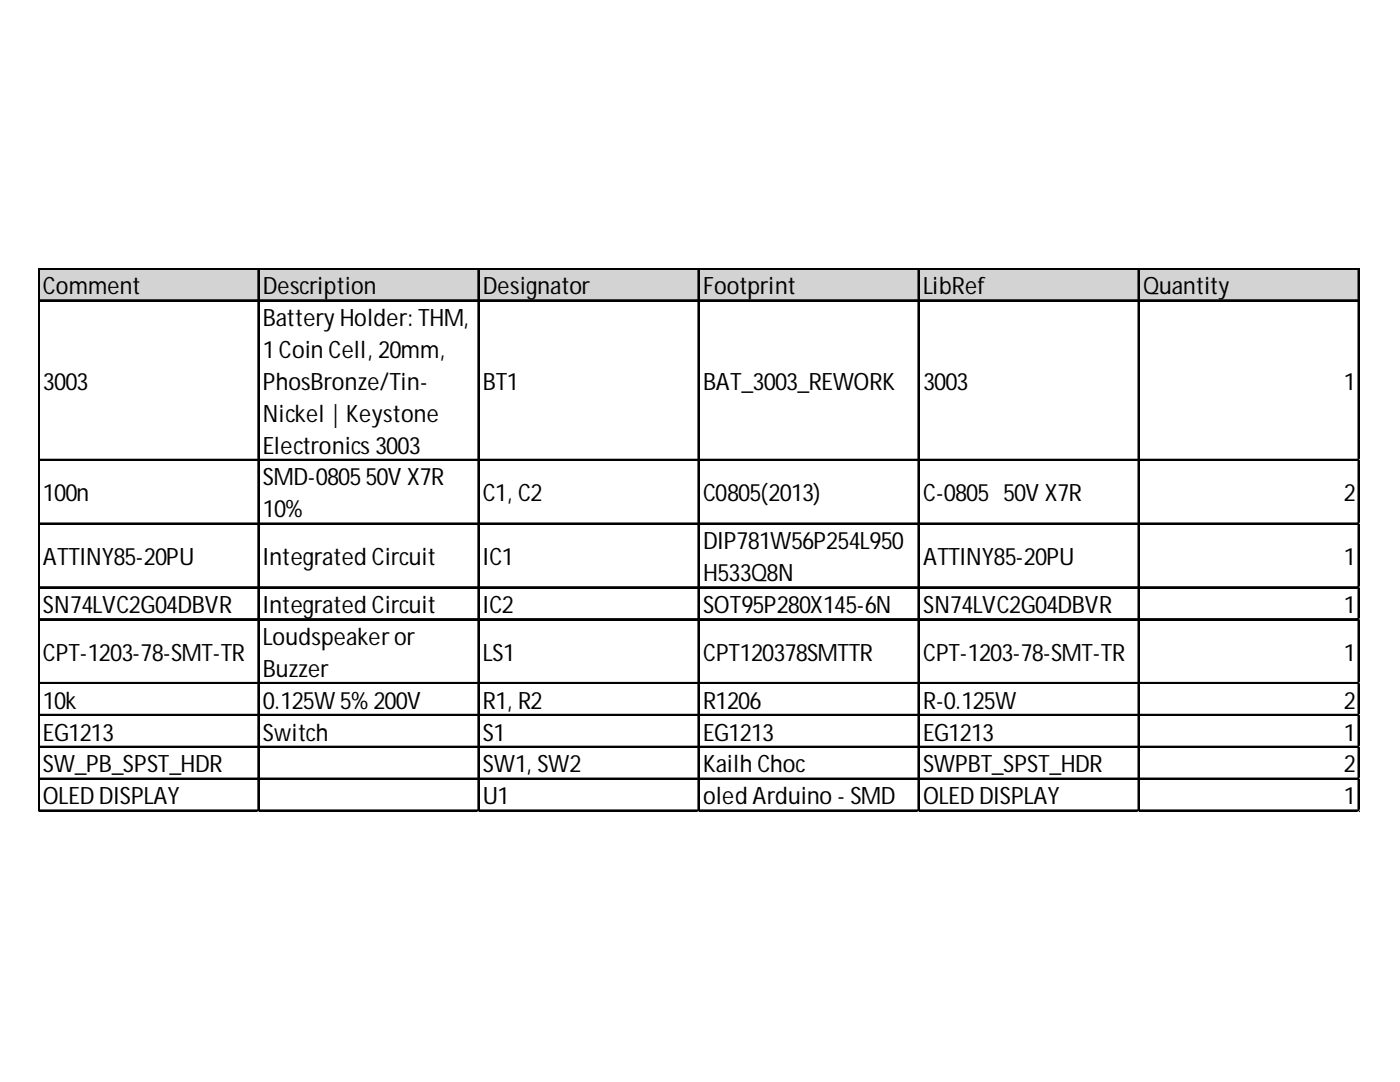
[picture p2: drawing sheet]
<svg xmlns="http://www.w3.org/2000/svg" width="279mm" height="216mm" viewBox="0 0 279 216" stroke-linecap="round" stroke-linejoin="round" font-family="sans-serif">
<defs><g id="words">
<g font-size="4.8">
<text x="8.6" y="58.7">Comment</text>
<text x="52.5" y="58.7">Description</text>
<text x="96.4" y="58.7">Designator</text>
<text x="140.3" y="58.7">Footprint</text>
<text x="184.2" y="58.7">LibRef</text>
<text x="228.1" y="58.7">Quantity</text>
<text x="52.5" y="65.1">Battery Holder: THM,</text>
<text x="52.5" y="71.4">1Coin Cell, 20mm,</text>
<text x="8.6" y="77.8">3003</text>
<text x="52.5" y="77.8">PhosBronze/Tin-</text>
<text x="96.4" y="77.8">BT1</text>
<text x="140.3" y="77.8">BAT_3003_REWORK</text>
<text x="184.2" y="77.8">3003</text>
<text x="268.2" y="77.8">1</text>
<text x="52.5" y="84.1">Nickel | Keystone</text>
<text x="52.5" y="90.5">Electronics3003</text>
<text x="8.6" y="100">100n</text>
<text x="52.5" y="96.9">SMD-080550V X7R</text>
<text x="96.4" y="100">C1, C2</text>
<text x="140.3" y="100">C0805(2013)</text>
<text x="184.2" y="100">C-0805</text>
<text x="200.2" y="100">50V X7R</text>
<text x="268.2" y="100">2</text>
<text x="52.5" y="103.2">10%</text>
<text x="8.6" y="112.8">ATTINY85-20PU</text>
<text x="52.5" y="112.8">Integrated Circuit</text>
<text x="96.4" y="112.8">IC1</text>
<text x="140.3" y="109.6">DIP781W56P254L950</text>
<text x="184.2" y="112.8">ATTINY85-20PU</text>
<text x="268.2" y="112.8">1</text>
<text x="140.3" y="116">H533Q8N</text>
<text x="8.6" y="122.3">SN74LVC2G04DBVR</text>
<text x="52.5" y="122.3">Integrated Circuit</text>
<text x="96.4" y="122.3">IC2</text>
<text x="140.3" y="122.3">SOT95P280X145-6N</text>
<text x="184.2" y="122.3">SN74LVC2G04DBVR</text>
<text x="268.2" y="122.3">1</text>
<text x="8.6" y="131.9">CPT-1203-78-SMT-TR</text>
<text x="52.5" y="128.7">Loudspeakeror</text>
<text x="96.4" y="131.9">LS1</text>
<text x="140.3" y="131.9">CPT120378SMTTR</text>
<text x="184.2" y="131.9">CPT-1203-78-SMT-TR</text>
<text x="268.2" y="131.9">1</text>
<text x="52.5" y="135">Buzzer</text>
<text x="8.6" y="141.4">10k</text>
<text x="52.5" y="141.4">0.125W5% 200V</text>
<text x="96.4" y="141.4">R1, R2</text>
<text x="140.3" y="141.4">R1206</text>
<text x="184.2" y="141.4">R-0.125W</text>
<text x="268.2" y="141.4">2</text>
<text x="8.6" y="147.8">EG1213</text>
<text x="52.5" y="147.8">Switch</text>
<text x="96.4" y="147.8">S1</text>
<text x="140.3" y="147.8">EG1213</text>
<text x="184.2" y="147.8">EG1213</text>
<text x="268.2" y="147.8">1</text>
<text x="8.6" y="154.1">SW_PB_SPST_HDR</text>
<text x="96.4" y="154.1">SW1, SW2</text>
<text x="140.3" y="154.1">Kailh Choc</text>
<text x="184.2" y="154.1">SWPBT_SPST_HDR</text>
<text x="268.2" y="154.1">2</text>
<text x="8.6" y="160.5">OLED DISPLAY</text>
<text x="96.4" y="160.5">U1</text>
<text x="140.3" y="160.5">oled Arduino - SMD</text>
<text x="184.2" y="160.5">OLED DISPLAY</text>
<text x="268.2" y="160.5">1</text>
</g>
</g></defs>
<path d="M7.9 53.8h263.5v6.4h-263.5z" fill="#d3d3d3"/>
<g fill="none" stroke="#000" stroke-width=".32">
<path d="M7.6 53.5v108.5M7.8 53.5v108.5M7.9 53.5h263.5M7.9 53.7h263.5M7.9 59.9h263.5M51.5 53.8v108.2M51.7 53.8v108.2M95.4 53.8v108.2M95.6 53.8v108.2M139.3 53.8v108.2M139.5 53.8v108.2M183.3 53.8v108.2"/>
<path d="M183.4 53.8v108.2M227.2 53.8v108.2M227.3 53.8v108.2M271.1 53.8v108.2M7.9 60h263.5M7.9 91.7h263.5M7.9 91.8h263.5M7.9 104.4h263.5M7.9 104.6h263.5M7.9 117.1h263.5M7.9 117.3h263.5M7.9 123.5h263.5"/>
<path d="M7.9 123.7h263.5M7.9 136.2h263.5M7.9 136.4h263.5M7.9 142.6h263.5M7.9 142.7h263.5M7.9 148.9h263.5M7.9 149.1h263.5M7.9 155.3h263.5M7.9 155.5h263.5M7.9 161.7h263.5M7.9 161.8h263.5"/>
</g>
<path d="M271.2 53.8v108.2" fill="none" stroke="#000" stroke-width=".28"/>
<path d="M7.6 162h.1" fill="none" stroke="#d4d4d4" stroke-width=".32"/>
<path d="M7.6 162h.3z" fill="#d4d4d4"/>
<path d="M51.5 162h.1" fill="none" stroke="#d4d4d4" stroke-width=".32"/>
<path d="M51.5 162h.3z" fill="#d4d4d4"/>
<path d="M95.4 162h.1" fill="none" stroke="#d4d4d4" stroke-width=".32"/>
<path d="M95.4 162h.4z" fill="#d4d4d4"/>
<path d="M139.3 162h.1" fill="none" stroke="#d4d4d4" stroke-width=".32"/>
<path d="M139.3 162h.4z" fill="#d4d4d4"/>
<path d="M183.3 162h.1" fill="none" stroke="#d4d4d4" stroke-width=".32"/>
<path d="M183.3 162h.3z" fill="#d4d4d4"/>
<path d="M227.2 162h.1" fill="none" stroke="#d4d4d4" stroke-width=".32"/>
<path d="M227.2 162h.3z" fill="#d4d4d4"/>
<path d="M271.1 162h.1" fill="none" stroke="#d4d4d4" stroke-width=".32"/>
<path d="M271.1 162h.3z" fill="#d4d4d4"/>
<use href="#words"/>
</svg>
